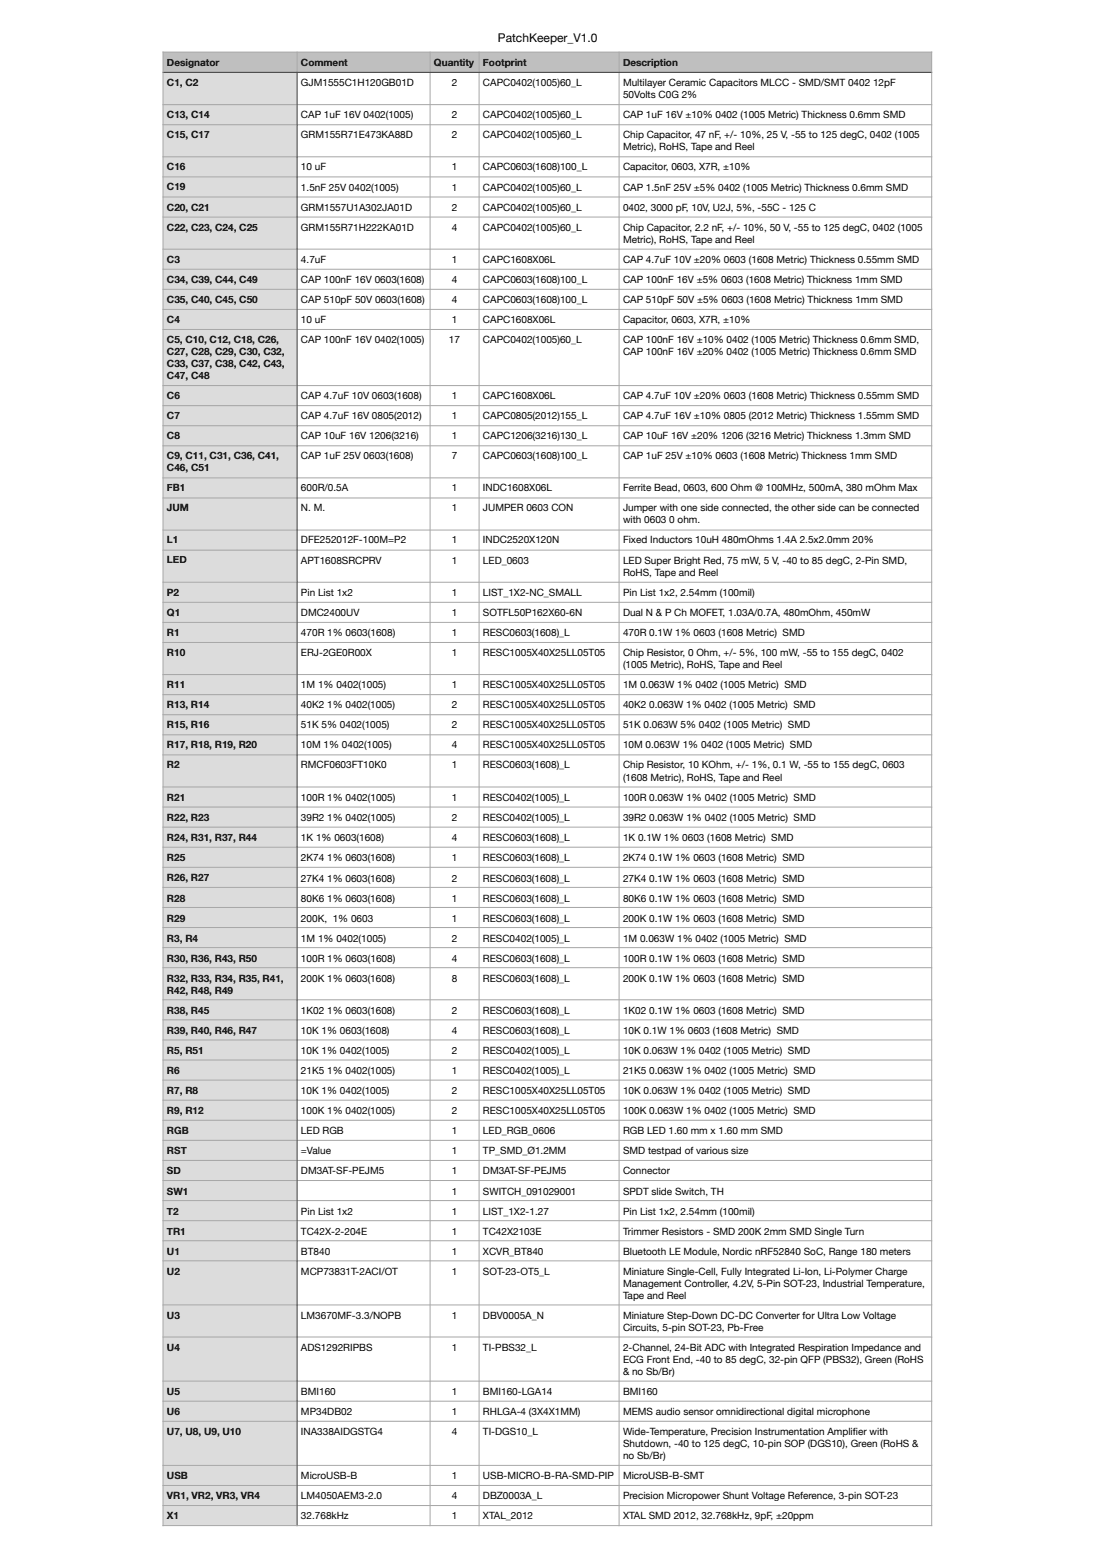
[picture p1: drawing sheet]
<svg xmlns="http://www.w3.org/2000/svg" width="210mm" height="297mm" viewBox="0 0 210 297" stroke-linecap="round" stroke-linejoin="round" font-family="sans-serif">
<defs><g id="words">
<text font-size="2.3" x="95.5" y="8.1">PatchKeeper_V1.0</text>
<g font-size="1.9">
<text x="32" y="12.7">Designator</text>
<text x="32" y="16.5">C1, C2</text>
<text x="57.8" y="12.7">Comment</text>
<text x="57.8" y="16.5">GJM1555C1H120GB01D</text>
<text x="83.3" y="12.7">Quantity</text>
<text x="86.7" y="16.5">2</text>
<text x="92.7" y="12.7">Footprint</text>
<text x="92.7" y="16.5">CAPC0402(1005)60_L</text>
<text x="119.5" y="12.7">Description</text>
<text x="119.5" y="16.5">Multilayer Ceramic Capacitors MLCC - SMD/SMT 0402 12pF</text>
<text x="32" y="22.7">C13, C14</text>
<text x="57.8" y="22.7">CAP 1uF 16V 0402(1005)</text>
<text x="86.7" y="22.7">2</text>
<text x="92.7" y="22.7">CAPC0402(1005)60_L</text>
<text x="119.5" y="18.8">50Volts C0G 2%</text>
<text x="119.5" y="22.7">CAP 1uF 16V ±10% 0402 (1005 Metric) Thickness 0.6mm SMD</text>
<text x="32" y="26.5">C15, C17</text>
<text x="57.8" y="26.5">GRM155R71E473KA88D</text>
<text x="86.7" y="26.5">2</text>
<text x="92.7" y="26.5">CAPC0402(1005)60_L</text>
<text x="119.5" y="26.5">Chip Capacitor, 47 nF, +/- 10%, 25 V, -55 to 125 degC, 0402 (1005</text>
<text x="119.5" y="28.8">Metric), RoHS, Tape and Reel</text>
<text x="32" y="32.6">C16</text>
<text x="57.8" y="32.6">10 uF</text>
<text x="86.7" y="32.6">1</text>
<text x="92.7" y="32.6">CAPC0603(1608)100_L</text>
<text x="119.5" y="32.6">Capacitor, 0603, X7R, ±10%</text>
<text x="32" y="36.5">C19</text>
<text x="32" y="40.5">C20, C21</text>
<text x="57.8" y="36.7">1.5nF 25V 0402(1005)</text>
<text x="57.8" y="40.5">GRM1557U1A302JA01D</text>
<text x="86.7" y="36.7">1</text>
<text x="86.7" y="40.5">2</text>
<text x="92.7" y="36.7">CAPC0402(1005)60_L</text>
<text x="92.7" y="40.5">CAPC0402(1005)60_L</text>
<text x="119.5" y="36.7">CAP 1.5nF 25V ±5% 0402 (1005 Metric) Thickness 0.6mm SMD</text>
<text x="119.5" y="40.5">0402, 3000 pF, 10V, U2J, 5%, -55C - 125 C</text>
<text x="32" y="44.3">C22, C23, C24, C25</text>
<text x="57.8" y="44.3">GRM155R71H222KA01D</text>
<text x="86.7" y="44.3">4</text>
<text x="92.7" y="44.3">CAPC0402(1005)60_L</text>
<text x="119.5" y="44.3">Chip Capacitor, 2.2 nF, +/- 10%, 50 V, -55 to 125 degC, 0402 (1005</text>
<text x="119.5" y="46.6">Metric), RoHS, Tape and Reel</text>
<text x="32" y="50.5">C3</text>
<text x="57.8" y="50.5">4.7uF</text>
<text x="86.7" y="50.5">1</text>
<text x="92.7" y="50.5">CAPC1608X06L</text>
<text x="119.5" y="50.5">CAP 4.7uF 10V ±20% 0603 (1608 Metric) Thickness 0.55mm SMD</text>
<text x="32" y="54.3">C34, C39, C44, C49</text>
<text x="32" y="58.1">C35, C40, C45, C50</text>
<text x="57.8" y="54.3">CAP 100nF 16V 0603(1608)</text>
<text x="57.8" y="58.1">CAP 510pF 50V 0603(1608)</text>
<text x="86.7" y="54.3">4</text>
<text x="86.7" y="58.1">4</text>
<text x="92.7" y="54.3">CAPC0603(1608)100_L</text>
<text x="92.7" y="58.1">CAPC0603(1608)100_L</text>
<text x="119.5" y="54.3">CAP 100nF 16V ±5% 0603 (1608 Metric) Thickness 1mm SMD</text>
<text x="119.5" y="58.1">CAP 510pF 50V ±5% 0603 (1608 Metric) Thickness 1mm SMD</text>
<text x="32" y="62">C4</text>
<text x="32" y="65.8">C5, C10, C12, C18, C26,</text>
<text x="57.8" y="62">10 uF</text>
<text x="57.8" y="65.8">CAP 100nF 16V 0402(1005)</text>
<text x="86.1" y="65.8">17</text>
<text x="86.7" y="62">1</text>
<text x="92.7" y="62">CAPC1608X06L</text>
<text x="92.7" y="65.8">CAPC0402(1005)60_L</text>
<text x="119.5" y="62">Capacitor, 0603, X7R, ±10%</text>
<text x="119.5" y="65.8">CAP 100nF 16V ±10% 0402 (1005 Metric) Thickness 0.6mm SMD,</text>
<text x="32" y="68.1">C27, C28, C29, C30, C32,</text>
<text x="32" y="70.4">C33, C37, C38, C42, C43,</text>
<text x="119.5" y="68.1">CAP 100nF 16V ±20% 0402 (1005 Metric) Thickness 0.6mm SMD</text>
<text x="32" y="72.7">C47, C48</text>
<text x="32" y="76.6">C6</text>
<text x="57.8" y="76.6">CAP 4.7uF 10V 0603(1608)</text>
<text x="86.7" y="76.6">1</text>
<text x="92.7" y="76.6">CAPC1608X06L</text>
<text x="119.5" y="76.6">CAP 4.7uF 10V ±20% 0603 (1608 Metric) Thickness 0.55mm SMD</text>
<text x="32" y="80.4">C7</text>
<text x="57.8" y="80.4">CAP 4.7uF 16V 0805(2012)</text>
<text x="86.7" y="80.4">1</text>
<text x="92.7" y="80.4">CAPC0805(2012)155_L</text>
<text x="119.5" y="80.4">CAP 4.7uF 16V ±10% 0805 (2012 Metric) Thickness 1.55mm SMD</text>
<text x="32" y="84.2">C8</text>
<text x="32" y="88.1">C9, C11, C31, C36, C41,</text>
<text x="57.8" y="84.2">CAP 10uF 16V 1206(3216)</text>
<text x="57.8" y="88.1">CAP 1uF 25V 0603(1608)</text>
<text x="86.7" y="84.2">1</text>
<text x="86.7" y="88.1">7</text>
<text x="92.7" y="84.2">CAPC1206(3216)130_L</text>
<text x="92.7" y="88.1">CAPC0603(1608)100_L</text>
<text x="119.5" y="84.2">CAP 10uF 16V ±20% 1206 (3216 Metric) Thickness 1.3mm SMD</text>
<text x="119.5" y="88.1">CAP 1uF 25V ±10% 0603 (1608 Metric) Thickness 1mm SMD</text>
<text x="32" y="90.4">C46, C51</text>
<text x="32" y="94.2">FB1</text>
<text x="57.8" y="94.2">600R/0.5A</text>
<text x="86.7" y="94.2">1</text>
<text x="92.7" y="94.2">INDC1608X06L</text>
<text x="119.5" y="94.2">Ferrite Bead, 0603, 600 Ohm @ 100MHz, 500mA, 380 mOhm Max</text>
<text x="32" y="98.1">JUM</text>
<text x="57.8" y="98.1">N. M.</text>
<text x="86.7" y="98.1">1</text>
<text x="92.7" y="98.1">JUMPER 0603 CON</text>
<text x="119.5" y="98.1">Jumper with one side connected, the other side can be connected</text>
<text x="119.5" y="100.4">with 0603 0 ohm.</text>
<text x="32" y="104.2">L1</text>
<text x="57.8" y="104.2">DFE252012F-100M=P2</text>
<text x="86.7" y="104.2">1</text>
<text x="92.7" y="104.2">INDC2520X120N</text>
<text x="119.5" y="104.2">Fixed Inductors 10uH 480mOhms 1.4A 2.5x2.0mm 20%</text>
<text x="32" y="108">LED</text>
<text x="57.8" y="108.2">APT1608SRCPRV</text>
<text x="86.7" y="108.2">1</text>
<text x="92.7" y="108.2">LED_0603</text>
<text x="119.5" y="108.2">LED Super Bright Red, 75 mW, 5 V, -40 to 85 degC, 2-Pin SMD,</text>
<text x="119.5" y="110.5">RoHS, Tape and Reel</text>
<text x="32" y="114.4">P2</text>
<text x="32" y="118.2">Q1</text>
<text x="57.8" y="114.4">Pin List 1x2</text>
<text x="57.8" y="118.2">DMC2400UV</text>
<text x="86.7" y="114.4">1</text>
<text x="86.7" y="118.2">1</text>
<text x="92.7" y="114.4">LIST_1X2-NC_SMALL</text>
<text x="92.7" y="118.2">SOTFL50P162X60-6N</text>
<text x="119.5" y="114.4">Pin List 1x2, 2.54mm (100mil)</text>
<text x="119.5" y="118.2">Dual N &amp; P Ch MOFET, 1.03A/0.7A, 480mOhm, 450mW</text>
<text x="32" y="122">R1</text>
<text x="32" y="125.9">R10</text>
<text x="57.8" y="122">470R 1% 0603(1608)</text>
<text x="57.8" y="125.9">ERJ-2GE0R00X</text>
<text x="86.7" y="122">1</text>
<text x="86.7" y="125.9">1</text>
<text x="92.7" y="122">RESC0603(1608)_L</text>
<text x="92.7" y="125.9">RESC1005X40X25LL05T05</text>
<text x="119.5" y="122">470R 0.1W 1% 0603 (1608 Metric) SMD</text>
<text x="119.5" y="125.9">Chip Resistor, 0 Ohm, +/- 5%, 100 mW, -55 to 155 degC, 0402</text>
<text x="119.5" y="128.2">(1005 Metric), RoHS, Tape and Reel</text>
<text x="32" y="132">R11</text>
<text x="32" y="135.9">R13, R14</text>
<text x="57.8" y="132">1M 1% 0402(1005)</text>
<text x="57.8" y="135.9">40K2 1% 0402(1005)</text>
<text x="86.7" y="132">1</text>
<text x="86.7" y="135.9">2</text>
<text x="92.7" y="132">RESC1005X40X25LL05T05</text>
<text x="92.7" y="135.9">RESC1005X40X25LL05T05</text>
<text x="119.5" y="132">1M 0.063W 1% 0402 (1005 Metric) SMD</text>
<text x="119.5" y="135.9">40K2 0.063W 1% 0402 (1005 Metric) SMD</text>
<text x="32" y="139.7">R15, R16</text>
<text x="32" y="143.5">R17, R18, R19, R20</text>
<text x="57.8" y="139.7">51K 5% 0402(1005)</text>
<text x="57.8" y="143.5">10M 1% 0402(1005)</text>
<text x="86.7" y="139.7">2</text>
<text x="86.7" y="143.5">4</text>
<text x="92.7" y="139.7">RESC1005X40X25LL05T05</text>
<text x="92.7" y="143.5">RESC1005X40X25LL05T05</text>
<text x="119.5" y="139.7">51K 0.063W 5% 0402 (1005 Metric) SMD</text>
<text x="119.5" y="143.5">10M 0.063W 1% 0402 (1005 Metric) SMD</text>
<text x="32" y="147.4">R2</text>
<text x="57.8" y="147.4">RMCF0603FT10K0</text>
<text x="86.7" y="147.4">1</text>
<text x="92.7" y="147.4">RESC0603(1608)_L</text>
<text x="119.5" y="147.4">Chip Resistor, 10 KOhm, +/- 1%, 0.1 W, -55 to 155 degC, 0603</text>
<text x="119.5" y="149.7">(1608 Metric), RoHS, Tape and Reel</text>
<text x="32" y="153.5">R21</text>
<text x="57.8" y="153.5">100R 1% 0402(1005)</text>
<text x="86.7" y="153.5">1</text>
<text x="92.7" y="153.5">RESC0402(1005)_L</text>
<text x="119.5" y="153.5">100R 0.063W 1% 0402 (1005 Metric) SMD</text>
<text x="32" y="157.3">R22, R23</text>
<text x="32" y="161.2">R24, R31, R37, R44</text>
<text x="57.8" y="157.3">39R2 1% 0402(1005)</text>
<text x="57.8" y="161.2">1K 1% 0603(1608)</text>
<text x="86.7" y="157.3">2</text>
<text x="86.7" y="161.2">4</text>
<text x="92.7" y="157.3">RESC0402(1005)_L</text>
<text x="92.7" y="161.2">RESC0603(1608)_L</text>
<text x="119.5" y="157.3">39R2 0.063W 1% 0402 (1005 Metric) SMD</text>
<text x="119.5" y="161.2">1K 0.1W 1% 0603 (1608 Metric) SMD</text>
<text x="32" y="165">R25</text>
<text x="57.8" y="165">2K74 1% 0603(1608)</text>
<text x="86.7" y="165">1</text>
<text x="92.7" y="165">RESC0603(1608)_L</text>
<text x="119.5" y="165">2K74 0.1W 1% 0603 (1608 Metric) SMD</text>
<text x="32" y="168.9">R26, R27</text>
<text x="32" y="172.9">R28</text>
<text x="57.8" y="169">27K4 1% 0603(1608)</text>
<text x="57.8" y="172.9">80K6 1% 0603(1608)</text>
<text x="86.7" y="169">2</text>
<text x="86.7" y="172.9">1</text>
<text x="92.7" y="169">RESC0603(1608)_L</text>
<text x="92.7" y="172.9">RESC0603(1608)_L</text>
<text x="119.5" y="169">27K4 0.1W 1% 0603 (1608 Metric) SMD</text>
<text x="119.5" y="172.9">80K6 0.1W 1% 0603 (1608 Metric) SMD</text>
<text x="32" y="176.7">R29</text>
<text x="57.8" y="176.7">200K, 1% 0603</text>
<text x="86.7" y="176.7">1</text>
<text x="92.7" y="176.7">RESC0603(1608)_L</text>
<text x="119.5" y="176.7">200K 0.1W 1% 0603 (1608 Metric) SMD</text>
<text x="32" y="180.6">R3, R4</text>
<text x="32" y="184.4">R30, R36, R43, R50</text>
<text x="57.8" y="180.6">1M 1% 0402(1005)</text>
<text x="57.8" y="184.4">100R 1% 0603(1608)</text>
<text x="86.7" y="180.6">2</text>
<text x="86.7" y="184.4">4</text>
<text x="92.7" y="180.6">RESC0402(1005)_L</text>
<text x="92.7" y="184.4">RESC0603(1608)_L</text>
<text x="119.5" y="180.6">1M 0.063W 1% 0402 (1005 Metric) SMD</text>
<text x="119.5" y="184.4">100R 0.1W 1% 0603 (1608 Metric) SMD</text>
<text x="32" y="188.2">R32, R33, R34, R35, R41,</text>
<text x="32" y="190.5">R42, R48, R49</text>
<text x="57.8" y="188.2">200K 1% 0603(1608)</text>
<text x="86.7" y="188.2">8</text>
<text x="92.7" y="188.2">RESC0603(1608)_L</text>
<text x="119.5" y="188.2">200K 0.1W 1% 0603 (1608 Metric) SMD</text>
<text x="32" y="194.4">R38, R45</text>
<text x="57.8" y="194.4">1K02 1% 0603(1608)</text>
<text x="86.7" y="194.4">2</text>
<text x="92.7" y="194.4">RESC0603(1608)_L</text>
<text x="119.5" y="194.4">1K02 0.1W 1% 0603 (1608 Metric) SMD</text>
<text x="32" y="198.2">R39, R40, R46, R47</text>
<text x="32" y="202.1">R5, R51</text>
<text x="57.8" y="198.2">10K 1% 0603(1608)</text>
<text x="57.8" y="202.1">10K 1% 0402(1005)</text>
<text x="86.7" y="198.2">4</text>
<text x="86.7" y="202.1">2</text>
<text x="92.7" y="198.2">RESC0603(1608)_L</text>
<text x="92.7" y="202.1">RESC0402(1005)_L</text>
<text x="119.5" y="198.2">10K 0.1W 1% 0603 (1608 Metric) SMD</text>
<text x="119.5" y="202.1">10K 0.063W 1% 0402 (1005 Metric) SMD</text>
<text x="32" y="205.9">R6</text>
<text x="32" y="209.7">R7, R8</text>
<text x="57.8" y="205.9">21K5 1% 0402(1005)</text>
<text x="57.8" y="209.7">10K 1% 0402(1005)</text>
<text x="86.7" y="205.9">1</text>
<text x="86.7" y="209.7">2</text>
<text x="92.7" y="205.9">RESC0402(1005)_L</text>
<text x="92.7" y="209.7">RESC1005X40X25LL05T05</text>
<text x="119.5" y="205.9">21K5 0.063W 1% 0402 (1005 Metric) SMD</text>
<text x="119.5" y="209.7">10K 0.063W 1% 0402 (1005 Metric) SMD</text>
<text x="32" y="213.6">R9, R12</text>
<text x="57.8" y="213.6">100K 1% 0402(1005)</text>
<text x="86.7" y="213.6">2</text>
<text x="92.7" y="213.6">RESC1005X40X25LL05T05</text>
<text x="119.5" y="213.6">100K 0.063W 1% 0402 (1005 Metric) SMD</text>
<text x="32" y="217.4">RGB</text>
<text x="32" y="221.2">RST</text>
<text x="57.8" y="217.4">LED RGB</text>
<text x="57.8" y="221.2">=Value</text>
<text x="86.7" y="217.4">1</text>
<text x="86.7" y="221.2">1</text>
<text x="92.7" y="217.4">LED_RGB_0606</text>
<text x="92.7" y="221.2">TP_SMD_Ø1.2MM</text>
<text x="119.5" y="217.4">RGB LED 1.60 mm x 1.60 mm SMD</text>
<text x="119.5" y="221.2">SMD testpad of various size</text>
<text x="32" y="225.1">SD</text>
<text x="57.8" y="225.1">DM3AT-SF-PEJM5</text>
<text x="86.7" y="225.1">1</text>
<text x="92.7" y="225.1">DM3AT-SF-PEJM5</text>
<text x="119.5" y="225.1">Connector</text>
<text x="32" y="229.1">SW1</text>
<text x="32" y="232.9">T2</text>
<text x="57.8" y="232.9">Pin List 1x2</text>
<text x="86.7" y="229.1">1</text>
<text x="86.7" y="232.9">1</text>
<text x="92.7" y="229.1">SWITCH_091029001</text>
<text x="92.7" y="232.9">LIST_1X2-1.27</text>
<text x="119.5" y="229.1">SPDT slide Switch, TH</text>
<text x="119.5" y="232.9">Pin List 1x2, 2.54mm (100mil)</text>
<text x="32" y="236.8">TR1</text>
<text x="57.8" y="236.8">TC42X-2-204E</text>
<text x="86.7" y="236.8">1</text>
<text x="92.7" y="236.8">TC42X2103E</text>
<text x="119.5" y="236.8">Trimmer Resistors - SMD 200K 2mm SMD Single Turn</text>
<text x="32" y="240.6">U1</text>
<text x="32" y="244.5">U2</text>
<text x="57.8" y="240.6">BT840</text>
<text x="57.8" y="244.5">MCP73831T-2ACI/OT</text>
<text x="86.7" y="240.6">1</text>
<text x="86.7" y="244.5">1</text>
<text x="92.7" y="240.6">XCVR_BT840</text>
<text x="92.7" y="244.5">SOT-23-OT5_L</text>
<text x="119.5" y="240.6">Bluetooth LE Module, Nordic nRF52840 SoC, Range 180 meters</text>
<text x="119.5" y="244.5">Miniature Single-Cell, Fully Integrated Li-Ion, Li-Polymer Charge</text>
<text x="119.5" y="246.8">Management Controller, 4.2V, 5-Pin SOT-23, Industrial Temperature,</text>
<text x="119.5" y="249.1">Tape and Reel</text>
<text x="32" y="252.9">U3</text>
<text x="57.8" y="252.9">LM3670MF-3.3/NOPB</text>
<text x="86.7" y="252.9">1</text>
<text x="92.7" y="252.9">DBV0005A_N</text>
<text x="119.5" y="252.9">Miniature Step-Down DC-DC Converter for Ultra Low Voltage</text>
<text x="119.5" y="255.2">Circuits, 5-pin SOT-23, Pb-Free</text>
<text x="32" y="259">U4</text>
<text x="57.8" y="259">ADS1292RIPBS</text>
<text x="86.7" y="259">1</text>
<text x="92.7" y="259">TI-PBS32_L</text>
<text x="119.5" y="259">2-Channel, 24-Bit ADC with Integrated Respiration Impedance and</text>
<text x="119.5" y="261.3">ECG Front End, -40 to 85 degC, 32-pin QFP (PBS32), Green (RoHS</text>
<text x="119.5" y="263.6">&amp; no Sb/Br)</text>
<text x="32" y="267.5">U5</text>
<text x="57.8" y="267.5">BMI160</text>
<text x="86.7" y="267.5">1</text>
<text x="92.7" y="267.5">BMI160-LGA14</text>
<text x="119.5" y="267.5">BMI160</text>
<text x="32" y="271.3">U6</text>
<text x="32" y="275.2">U7, U8, U9, U10</text>
<text x="57.8" y="271.3">MP34DB02</text>
<text x="57.8" y="275.2">INA338AIDGSTG4</text>
<text x="86.7" y="271.3">1</text>
<text x="86.7" y="275.2">4</text>
<text x="92.7" y="271.3">RHLGA-4 (3X4X1MM)</text>
<text x="92.7" y="275.2">TI-DGS10_L</text>
<text x="119.5" y="271.3">MEMS audio sensor omnidirectional digital microphone</text>
<text x="119.5" y="275.2">Wide-Temperature, Precision Instrumentation Amplif</text>
<text x="163.6" y="275.2">ier with</text>
<text x="119.5" y="277.5">Shutdown, -40 to 125 degC, 10-pin SOP (DGS10), Green (RoHS &amp;</text>
<text x="119.5" y="279.8">no Sb/Br)</text>
<text x="32" y="283.6">USB</text>
<text x="32" y="287.4">VR1, VR2, VR3, VR4</text>
<text x="57.8" y="283.6">MicroUSB-B</text>
<text x="57.8" y="287.4">LM4050AEM3-2.0</text>
<text x="86.7" y="283.6">1</text>
<text x="86.7" y="287.4">4</text>
<text x="92.7" y="283.6">USB-MICRO-B-RA-SMD-PIP</text>
<text x="92.7" y="287.4">DBZ0003A_L</text>
<text x="119.5" y="283.6">MicroUSB-B-SMT</text>
<text x="119.5" y="287.4">Precision Micropower Shunt Voltage Reference, 3-pin SOT-23</text>
<text x="32" y="291.3">X1</text>
<text x="57.8" y="291.3">32.768kHz</text>
<text x="86.7" y="291.3">1</text>
<text x="92.7" y="291.3">XTAL_2012</text>
<text x="119.5" y="291.3">XTAL SMD 2012, 32.768kHz, 9pF, ±20ppm</text>
</g>
</g></defs>
<g fill="#bec0bf">
<path d="M31.3 10h25.7v3.9h-25.7z"/>
<path d="M57 10h25.5v3.9h-25.5z"/>
<path d="M82.5 10h9.4v3.9h-9.4z"/>
<path d="M91.9 10h26.9v3.9h-26.9z"/>
<path d="M118.8 10h60v3.9h-60z"/>
</g>
<g fill="#dcdcdc">
<path d="M31.3 13.9h25.7v6.2h-25.7z"/>
<path d="M31.3 20.1h25.7v3.8h-25.7z"/>
<path d="M31.3 23.9h25.7v6.2h-25.7z"/>
<path d="M31.3 30.1h25.7v3.8h-25.7z"/>
<path d="M31.3 33.9h25.7v3.9h-25.7z"/>
<path d="M31.3 37.8h25.7v3.8h-25.7z"/>
<path d="M31.3 41.6h25.7v6.2h-25.7z"/>
<path d="M31.3 47.8h25.7v3.8h-25.7z"/>
<path d="M31.3 51.6h25.7v3.9h-25.7z"/>
<path d="M31.3 55.5h25.7v3.8h-25.7z"/>
<path d="M31.3 59.3h25.7v3.9h-25.7z"/>
<path d="M31.3 63.2h25.7v10.7h-25.7z"/>
<path d="M31.3 73.9h25.7v3.9h-25.7z"/>
<path d="M31.3 77.8h25.7v3.8h-25.7z"/>
<path d="M31.3 81.6h25.7v3.9h-25.7z"/>
<path d="M31.3 85.5h25.7v6.1h-25.7z"/>
<path d="M31.3 91.6h25.7v3.9h-25.7z"/>
<path d="M31.3 95.5h25.7v6.1h-25.7z"/>
<path d="M31.3 101.6h25.7v3.9h-25.7z"/>
<path d="M31.3 105.5h25.7v6.1h-25.7z"/>
<path d="M31.3 111.6h25.7v3.9h-25.7z"/>
<path d="M31.3 115.5h25.7v3.9h-25.7z"/>
<path d="M31.3 119.4h25.7v3.8h-25.7z"/>
<path d="M31.3 123.2h25.7v6.2h-25.7z"/>
<path d="M31.3 129.4h25.7v3.8h-25.7z"/>
<path d="M31.3 133.2h25.7v3.9h-25.7z"/>
<path d="M31.3 137.1h25.7v3.8h-25.7z"/>
<path d="M31.3 140.9h25.7v3.9h-25.7z"/>
<path d="M31.3 144.8h25.7v6.1h-25.7z"/>
<path d="M31.3 150.9h25.7v3.9h-25.7z"/>
<path d="M31.3 154.8h25.7v3.8h-25.7z"/>
<path d="M31.3 158.6h25.7v3.9h-25.7z"/>
<path d="M31.3 162.5h25.7v3.8h-25.7z"/>
<path d="M31.3 166.3h25.7v3.9h-25.7z"/>
<path d="M31.3 170.2h25.7v3.8h-25.7z"/>
<path d="M31.3 174h25.7v3.9h-25.7z"/>
<path d="M31.3 177.9h25.7v3.8h-25.7z"/>
<path d="M31.3 181.7h25.7v3.9h-25.7z"/>
<path d="M31.3 185.6h25.7v6.1h-25.7z"/>
<path d="M31.3 191.7h25.7v3.9h-25.7z"/>
<path d="M31.3 195.6h25.7v3.8h-25.7z"/>
<path d="M31.3 199.4h25.7v3.9h-25.7z"/>
<path d="M31.3 203.3h25.7v3.8h-25.7z"/>
<path d="M31.3 207.1h25.7v3.9h-25.7z"/>
<path d="M31.3 211h25.7v3.8h-25.7z"/>
<path d="M31.3 214.8h25.7v3.9h-25.7z"/>
<path d="M31.3 218.7h25.7v3.8h-25.7z"/>
<path d="M31.3 222.5h25.7v3.9h-25.7z"/>
<path d="M31.3 226.4h25.7v3.8h-25.7z"/>
<path d="M31.3 230.2h25.7v3.9h-25.7z"/>
<path d="M31.3 234.1h25.7v3.8h-25.7z"/>
<path d="M31.3 237.9h25.7v3.9h-25.7z"/>
<path d="M31.3 241.8h25.7v8.4h-25.7z"/>
<path d="M31.3 250.2h25.7v6.2h-25.7z"/>
<path d="M31.3 256.4h25.7v8.4h-25.7z"/>
<path d="M31.3 264.8h25.7v3.9h-25.7z"/>
<path d="M31.3 268.7h25.7v3.8h-25.7z"/>
<path d="M31.3 272.5h25.7v8.5h-25.7z"/>
<path d="M31.3 281h25.7v3.9h-25.7z"/>
<path d="M31.3 284.9h25.7v3.8h-25.7z"/>
<path d="M31.3 288.7h25.7v3.9h-25.7z"/>
</g>
<g fill="none" stroke="#a6a6a6" stroke-width=".19">
<path d="M31.2 10h147.7M31.3 9.9v282.8M57 9.9v3.9M82.5 9.9v282.8M91.9 9.9v282.8M118.8 9.9v282.8M178.8 9.9v282.8M31.2 20.1h147.7M31.2 23.9h147.7M31.2 30.1h147.7M31.2 33.9h147.7M31.2 37.8h147.7"/>
<path d="M31.2 41.6h147.7M31.2 47.8h147.7M31.2 51.6h147.7M31.2 55.5h147.7M31.2 59.3h147.7M31.2 63.2h147.7M31.2 73.9h147.7M31.2 77.8h147.7M31.2 81.6h147.7M31.2 85.5h147.7M31.2 91.6h147.7M31.2 95.5h147.7"/>
<path d="M31.2 101.6h147.7M31.2 105.5h147.7M31.2 111.6h147.7M31.2 115.5h147.7M31.2 119.4h147.7M31.2 123.2h147.7M31.2 129.4h147.7M31.2 133.2h147.7M31.2 137.1h147.7M31.2 140.9h147.7M31.2 144.8h147.7M31.2 150.9h147.7"/>
<path d="M31.2 154.8h147.7M31.2 158.6h147.7M31.2 162.5h147.7M31.2 166.3h147.7M31.2 170.2h147.7M31.2 174h147.7M31.2 177.9h147.7M31.2 181.7h147.7M31.2 185.6h147.7M31.2 191.7h147.7M31.2 195.6h147.7M31.2 199.4h147.7"/>
<path d="M31.2 203.3h147.7M31.2 207.1h147.7M31.2 211h147.7M31.2 214.8h147.7M31.2 218.7h147.7M31.2 222.5h147.7M31.2 226.4h147.7M31.2 230.2h147.7M31.2 234.1h147.7M31.2 237.9h147.7M31.2 241.8h147.7M31.2 250.2h147.7"/>
<path d="M31.2 256.4h147.7M31.2 264.8h147.7M31.2 268.7h147.7M31.2 272.5h147.7M31.2 281h147.7M31.2 284.9h147.7M31.2 288.7h147.7M31.2 292.6h147.7"/>
</g>
<path d="M31.2 13.9h147.7M57 13.8v278.9" fill="none" stroke="#404040" stroke-width=".19"/>
<use href="#words"/>
</svg>
